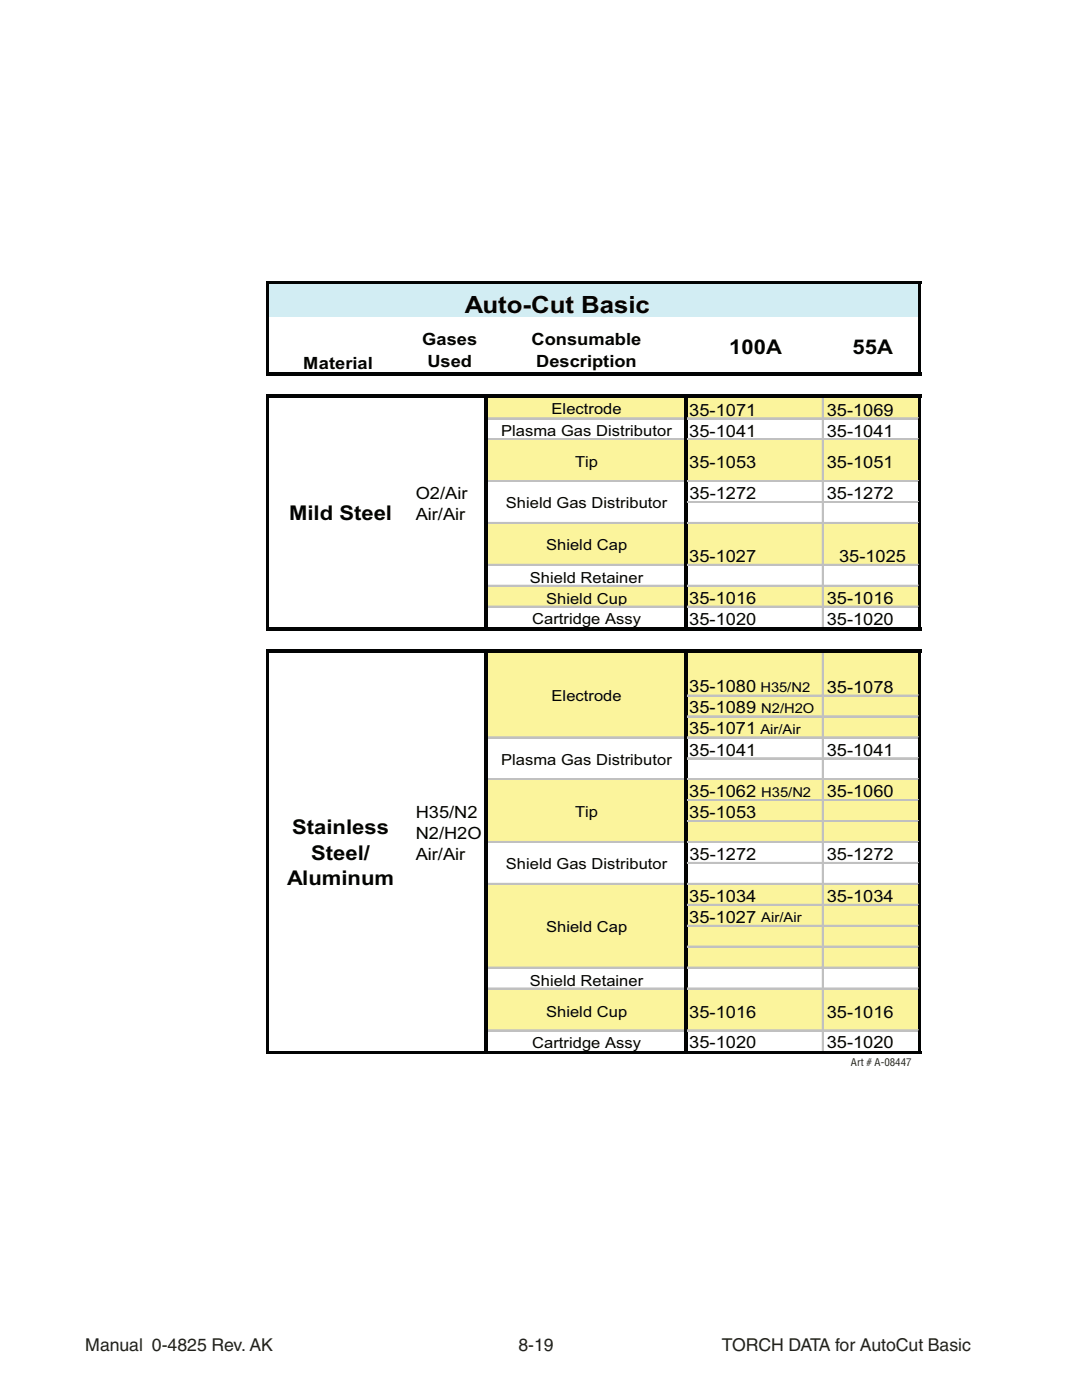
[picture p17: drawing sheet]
<svg xmlns="http://www.w3.org/2000/svg" width="216mm" height="279mm" viewBox="0 0 216 279" stroke-linecap="round" stroke-linejoin="round" font-family="sans-serif">
<defs><g id="words">
<text font-size="4.7" fill="#020303" x="92.7" y="62.4">Auto-Cut Basic</text>
<g font-size="4.1" fill="#020303">
<text x="145.5" y="70.7">100A</text>
<text x="170.1" y="70.7">55A</text>
<text x="57.7" y="103.8">Mild Steel</text>
<text x="58.3" y="166.4">Stainless</text>
<text x="62.1" y="171.5">Steel/</text>
<text x="57.3" y="176.7">Aluminum</text>
</g>
<g font-size="3.5" fill="#231f20">
<text x="17" y="269.5">Manual 0-4825 Rev. AK</text>
<text x="103.5" y="269.5">8-19</text>
<text x="144.1" y="269.5">TORCH DATA for AutoCut Basic</text>
</g>
<g font-size="3.4" fill="#020303">
<text x="84.3" y="68.9">Gases</text>
<text x="106.1" y="68.9">Consumable</text>
<text x="60.5" y="73.6">Material</text>
<text x="85.3" y="73.3">Used</text>
<text x="107" y="73.3">Description</text>
<text x="137.5" y="82.9">35-1071</text>
<text x="165" y="82.9">35-1069</text>
<text x="137.5" y="87.1">35-1041</text>
<text x="165" y="87.1">35-1041</text>
<text x="137.5" y="93.4">35-1053</text>
<text x="165" y="93.4">35-1051</text>
<text x="82.9" y="99.7">O2/Air</text>
<text x="137.6" y="99.7">35-1272</text>
<text x="165" y="99.7">35-1272</text>
<text x="82.9" y="103.8">Air/Air</text>
<text x="137.5" y="112.2">35-1027</text>
<text x="167.4" y="112.2">35-1025</text>
<text x="137.5" y="120.5">35-1016</text>
<text x="137.5" y="124.6">35-1020</text>
<text x="165" y="120.5">35-1016</text>
<text x="165" y="124.6">35-1020</text>
<text x="137.5" y="138.2">35-1080</text>
<text x="137.5" y="142.4">35-1089</text>
<text x="165" y="138.3">35-1078</text>
<text x="137.5" y="146.5">35-1071</text>
<text x="137.5" y="150.8">35-1041</text>
<text x="165" y="150.8">35-1041</text>
<text x="137.5" y="159.1">35-1062</text>
<text x="165" y="159.1">35-1060</text>
<text x="82.9" y="163.3">H35/N2</text>
<text x="82.9" y="167.5">N2/H2O</text>
<text x="137.5" y="163.3">35-1053</text>
<text x="82.9" y="171.7">Air/Air</text>
<text x="137.6" y="171.7">35-1272</text>
<text x="165" y="171.7">35-1272</text>
<text x="137.5" y="184.1">35-1027</text>
<text x="137.5" y="180">35-1034</text>
<text x="165" y="180">35-1034</text>
<text x="137.5" y="203.1">35-1016</text>
<text x="165" y="203.1">35-1016</text>
<text x="137.5" y="209.2">35-1020</text>
<text x="165" y="209.2">35-1020</text>
</g>
<g font-size="3" fill="#020303">
<text x="110.1" y="82.7">Electrode</text>
<text x="100" y="87">Plasma Gas Distributor</text>
<text x="114.8" y="93.3">Tip</text>
<text x="100.9" y="101.5">Shield Gas Distributor</text>
<text x="109" y="109.8">Shield Cap</text>
<text x="105.7" y="116.3">Shield Retainer</text>
<text x="106.2" y="124.6">Cartridge Assy</text>
<text x="109" y="120.5">Shield Cup</text>
<text x="110.1" y="139.8">Electrode</text>
<text x="100" y="152.6">Plasma Gas Distributor</text>
<text x="114.8" y="163.1">Tip</text>
<text x="100.9" y="173.5">Shield Gas Distributor</text>
<text x="109" y="186">Shield Cap</text>
<text x="105.7" y="196.7">Shield Retainer</text>
<text x="109" y="202.9">Shield Cup</text>
<text x="106.2" y="209.2">Cartridge Assy</text>
</g>
<g font-size="2.7" fill="#020303">
<text x="151.7" y="138.1">H35/N2</text>
<text x="151.9" y="142.3">N2/H2O</text>
<text x="151.7" y="146.5">Air/Air</text>
<text x="151.9" y="159">H35/N2</text>
<text x="151.9" y="184">Air/Air</text>
</g>
<text font-size="2.1" fill="#231f20" x="169.8" y="212.8">Art # A-08447</text>
</g></defs>
<path d="M53.4 56.4h130.2v6.8h-130.2z" fill="#d2edf3"/>
<g fill="#fbf49c">
<path d="M97 79.1h86.6v4.5h-86.6z"/>
<path d="M97 87.7h86.6v8.4h-86.6z"/>
<path d="M97 104.4h86.6v4.2h-86.6z"/>
<path d="M97 108.6h86.6v4.2h-86.6z"/>
<path d="M97 117h86.6v4.2h-86.6z"/>
<path d="M97 130h86.6v8.9h-86.6z"/>
<path d="M97 138.9h86.6v4.2h-86.6z"/>
<path d="M97 143h86.6v4.2h-86.6z"/>
<path d="M97 155.6h86.6v4.2h-86.6z"/>
<path d="M97 159.7h86.6v4.3h-86.6z"/>
<path d="M97 163.9h86.6v4.2h-86.6z"/>
<path d="M97 176.4h86.6v4.3h-86.6z"/>
<path d="M97 180.6h86.6v4.2h-86.6z"/>
<path d="M97 184.8h86.6v4.2h-86.6z"/>
<path d="M97 189h86.6v4.2h-86.6z"/>
<path d="M97 197.3h86.6v8.4h-86.6z"/>
</g>
<g fill="#020303">
<path d="M53.2 56.2h.5v18.8h-.5z"/>
<path d="M183.2 56.7h.6v18.3h-.6z"/>
</g>
<path d="M97.3 83.4h39.2M97.3 87.5h39.2M97.3 95.9h39.2M97.3 104.3h39.2M97.3 112.6h39.2M97.3 116.8h39.2M97.3 121h39.2" fill="none" stroke="#c0c0c0" stroke-width=".2"/>
<path d="M97.3 83.5h39.2M97.3 87.7h39.2M97.3 96.1h39.2M97.3 104.4h39.2M97.3 112.8h39.2M97.3 117h39.2M97.3 121.1h39.2" fill="none" stroke="#c0c0c0" stroke-width=".32"/>
<g fill="#020303">
<path d="M53.2 78.7h.5v47.2h-.5z"/>
<path d="M96.6 79.4h.7v46.5h-.7z"/>
<path d="M136.5 79.4h.7v46.5h-.7z"/>
</g>
<path d="M164.1 79.4v45.8" fill="none" stroke="#c0c0c0" stroke-width=".2"/>
<path d="M164.3 79.4v45.8" fill="none" stroke="#c0c0c0" stroke-width=".35"/>
<path d="M183.2 79.4h.6v46.5h-.6z" fill="#020303"/>
<path d="M97.3 147h39.2M97.3 155.4h39.2M97.3 167.9h39.2M97.3 176.3h39.2M97.3 193h39.2M97.3 197.2h39.2M97.3 205.5h39.2" fill="none" stroke="#c0c0c0" stroke-width=".2"/>
<path d="M97.3 147.2h39.2M97.3 155.6h39.2M97.3 168.1h39.2M97.3 176.4h39.2M97.3 193.2h39.2M97.3 197.3h39.2M97.3 205.7h39.2" fill="none" stroke="#c0c0c0" stroke-width=".32"/>
<g fill="#020303">
<path d="M53.2 129.6h.5v80.7h-.5z"/>
<path d="M183.2 130.3h.6v80h-.6z"/>
<path d="M96.6 130.3h.7v80h-.7z"/>
<path d="M136.5 130.3h.7v80h-.7z"/>
</g>
<path d="M164.1 130.3v79.5" fill="none" stroke="#c0c0c0" stroke-width=".2"/>
<path d="M164.3 130.3v79.5" fill="none" stroke="#c0c0c0" stroke-width=".35"/>
<g fill="#020303">
<path d="M53.7 56.2h130.1v.5h-130.1z"/>
<path d="M53.7 74.3h130.1v.7h-130.1z"/>
<path d="M53.7 78.7h130.1v.7h-130.1z"/>
</g>
<path d="M137.2 83.4h46M137.2 87.5h46M137.2 95.9h46M137.2 100.1h46M137.2 104.3h46M137.2 112.6h46M137.2 116.8h46M137.2 121h46" fill="none" stroke="#c0c0c0" stroke-width=".2"/>
<path d="M137.2 83.5h46M137.2 87.7h46M137.2 96.1h46M137.2 100.2h46M137.2 104.4h46M137.2 112.8h46M137.2 117h46M137.2 121.1h46" fill="none" stroke="#c0c0c0" stroke-width=".32"/>
<g fill="#020303">
<path d="M53.7 125.2h130.1v.7h-130.1z"/>
<path d="M53.7 129.6h130.1v.7h-130.1z"/>
</g>
<g fill="none" stroke="#c0c0c0" stroke-width=".2">
<path d="M137.2 138.7h46M137.2 142.9h46M137.2 147h46M137.2 151.2h46M137.2 155.4h46M137.2 159.6h46M137.2 163.8h46M137.2 167.9h46M137.2 172.1h46M137.2 176.3h46M137.2 180.5h46M137.2 184.6h46"/>
<path d="M137.2 188.8h46M137.2 193h46M137.2 197.2h46M137.2 205.5h46"/>
</g>
<g fill="none" stroke="#c0c0c0" stroke-width=".32">
<path d="M137.2 138.9h46M137.2 143h46M137.2 147.2h46M137.2 151.4h46M137.2 155.6h46M137.2 159.7h46M137.2 163.9h46M137.2 168.1h46M137.2 172.3h46M137.2 176.4h46M137.2 180.6h46M137.2 184.8h46"/>
<path d="M137.2 189h46M137.2 193.2h46M137.2 197.3h46M137.2 205.7h46"/>
</g>
<path d="M53.7 209.8h130.1v.5h-130.1z" fill="#020303"/>
<use href="#words"/>
</svg>
